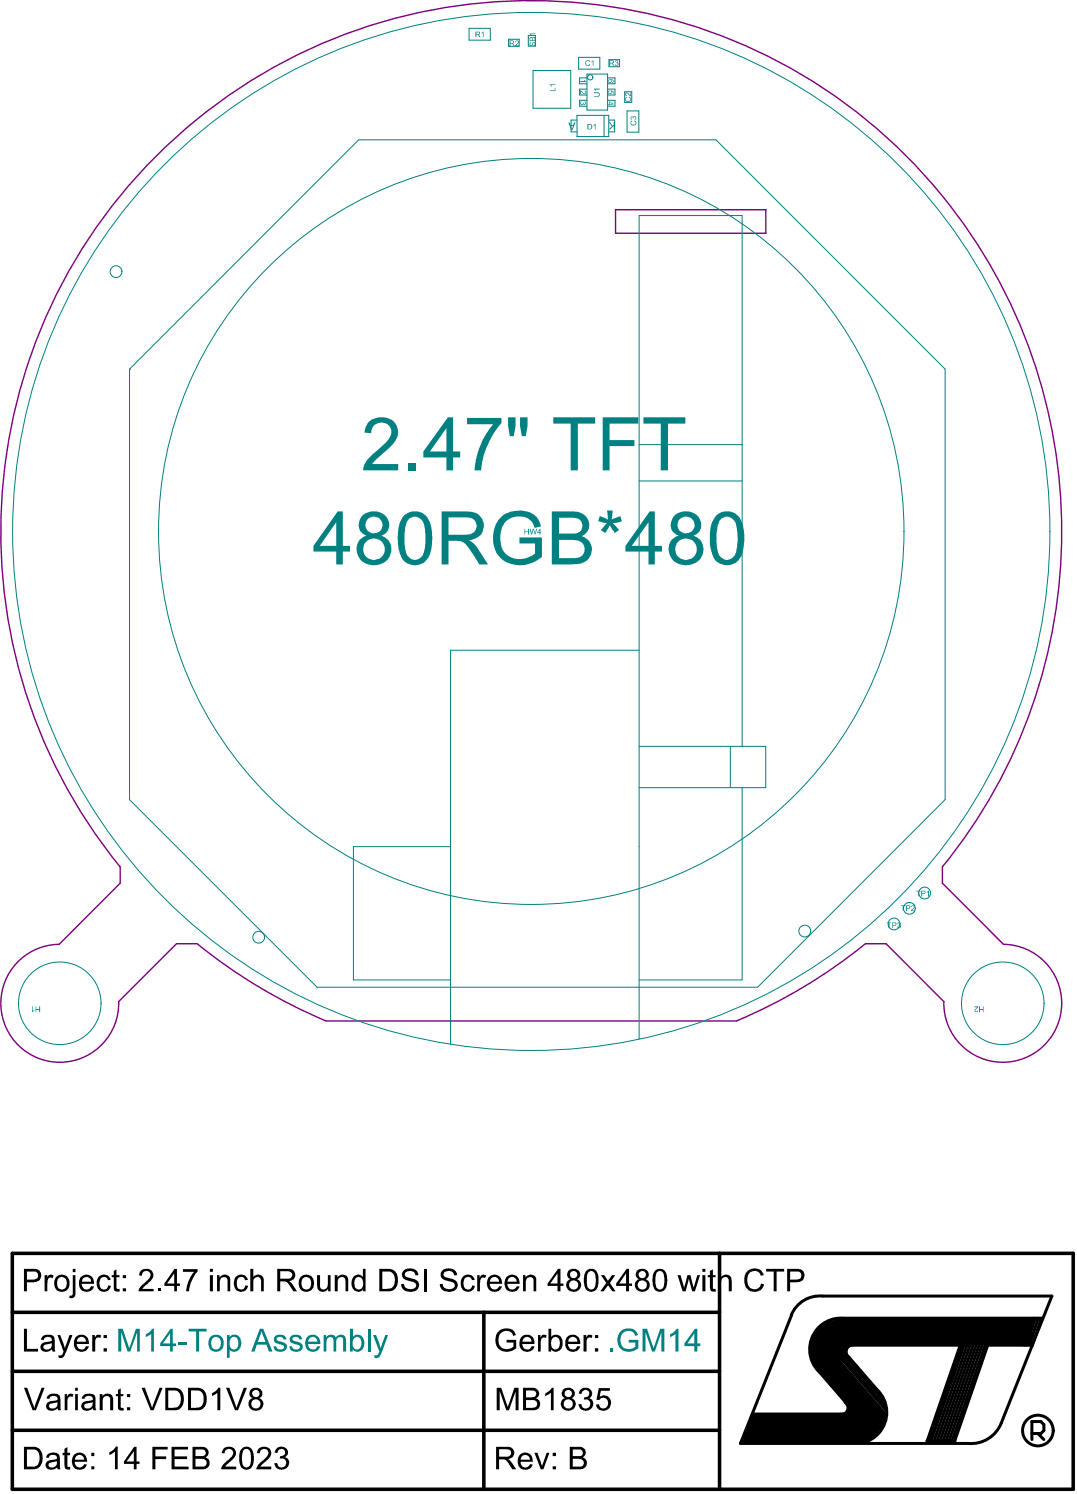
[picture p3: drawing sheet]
<svg xmlns="http://www.w3.org/2000/svg" width="304mm" height="422mm" viewBox="0 0 304 422" stroke-linecap="round" stroke-linejoin="round" font-family="sans-serif">
<g fill="#000">
<path d="M12.6 359.8h.7v.7a1.11 1.11 0 0 1 1.8-.6l-.2 .8a.96 .96 0 0 0-1.2 0 .96 .96 0 0 0-.3 1.1l-.1 2.6h-.7zM28 360.1a2.01 2.01 0 0 1 3.2 1.1h-.8a1.17 1.17 0 0 0-1.4-.8 1.17 1.17 0 0 0-.9 1.4 1.44 1.44 0 0 0 .3 1.6 1.44 1.44 0 0 0 1.6 .3l.3-.3 .2-.7 .7 .2a2.05 2.05 0 0 1-2.5 1.5 2.05 2.05 0 0 1-1.4-2.6l.2-1.1zM32.1 358.6l.7-.4v1.6h.9v.6h-.9v3l.2 .3h.7v.7a1.14 1.14 0 0 1-1.3-.2 1.14 1.14 0 0 1-.3-1.2v-2.6h-.6v-.6h.6zM40 358.3l.3-.1a1.99 1.99 0 0 1 2.7 .7 1.99 1.99 0 0 1-.8 2.8l-2.1 2h3.2v.7h-4.2a4.5 4.5 0 0 1 2.1-2.8 2.24 2.24 0 0 0 1.2-2.2 1.23 1.23 0 0 0-1.5-.8 1.23 1.23 0 0 0-.9 1.4l-.8-.1 .1-.8zM51.6 358.1h4.1v.7l-1.1 1.4-.9 2.1-.4 2.1h-.8l.3-1.9 1-2.4 .9-1.2h-3.1zM61.2 359.8h.7v.6a1.68 1.68 0 0 1 1.7-.7 1.68 1.68 0 0 1 1.3 1.3v3.4h-.7v-2.8a1.12 1.12 0 0 0-1.2-1.2 1.12 1.12 0 0 0-1 1.4v2.6h-.8zM66.5 360.3a2 2 0 0 1 3.4 .9h-.7a1.23 1.23 0 0 0-1.6-.8 1.23 1.23 0 0 0-.8 1.5 1.38 1.38 0 0 0 1.6 1.9l.4-.2 .4-.9 .8 .2a2.09 2.09 0 0 1-2.5 1.5 2.09 2.09 0 0 1-1.6-2.6zM94.4 359.8h.8v.6a1.66 1.66 0 0 1 2-.7 1.66 1.66 0 0 1 1 1.9v2.8h-.8v-2.8a1.12 1.12 0 0 0-1.2-1.2 1.12 1.12 0 0 0-1 1.4v2.6h-.8zM114.1 358.3a2.71 2.71 0 0 1 3.9 1.1v.4l-.8 .1a1.59 1.59 0 0 0-1.4-1.3 1.59 1.59 0 0 0-1.6 1 1.83 1.83 0 0 0 1.7 1.1 1.94 1.94 0 0 1 1.9 .9 1.94 1.94 0 0 1 .1 2 2.89 2.89 0 0 1-4.5-.2l-.3-1.1h.8a1.87 1.87 0 0 0 1.5 1.5 1.87 1.87 0 0 0 2-.9 1.34 1.34 0 0 0-1.6-1.3l-.5-.2a1.75 1.75 0 0 1-1.7-1 1.75 1.75 0 0 1 .3-1.9zM125 358.3a2.71 2.71 0 0 1 3.9 1.1v.4l-.8 .1a1.57 1.57 0 0 0-1.5-1.3 1.57 1.57 0 0 0-1.5 1.1v.1a1.61 1.61 0 0 0 1.6 .9h.1a1.94 1.94 0 0 1 1.9 .9 1.94 1.94 0 0 1 .1 2 2.83 2.83 0 0 1-4.5-.3l-.3-1h.8a1.95 1.95 0 0 0 1.4 1.4 1.95 1.95 0 0 0 2-.6 1.21 1.21 0 0 0-1.4-1.5l-.6-.2a1.88 1.88 0 0 1-1.9-2zM130.7 360.1a1.93 1.93 0 0 1 3.1 1.1h-.7a1.16 1.16 0 0 0-1.4-.9 1.16 1.16 0 0 0-.9 1.4l-.1 .1a1.59 1.59 0 0 0 1.4 2.1l.8-.5 .3-.7 .7 .2a2.05 2.05 0 0 1-2.5 1.5 2.05 2.05 0 0 1-1.4-2.6l.2-1.1zM134.6 359.8h.7v.7a1.17 1.17 0 0 1 1.8-.6l-.3 .8a.88 .88 0 0 0-1.1 0 .88 .88 0 0 0-.3 1v2.7h-.8z"/>
<path d="M147.5 359.8h.7v.6a1.68 1.68 0 0 1 1.7-.7 1.68 1.68 0 0 1 1.3 1.3v3.4h-.7v-2.8a1.12 1.12 0 0 0-1.2-1.2 1.12 1.12 0 0 0-1 1.4v2.6h-.8zM200.2 358.6l.8-.4v1.6h.8v.6h-.8v3.2l.8 .1 .1 .7-.6 .1a.98 .98 0 0 1-1.1-1.3v-2.8h-.6v-.6h.6zM210.8 358.6a2.77 2.77 0 0 1 4.6 1.2l-.8 .2a1.96 1.96 0 0 0-2.4-1.3 1.96 1.96 0 0 0-1.4 2.2v.3a2.11 2.11 0 0 0 .7 2.1 2.11 2.11 0 0 0 2.3 .2l.5-.4 .3-.9 .9 .2-.2 .5a2.85 2.85 0 0 1-3.3 1.6 2.85 2.85 0 0 1-2.1-3 4 4 0 0 1 .9-2.9zM216.1 358h5v.8h-2.1v5.6h-.8v-5.6h-2.1zM26 376.7h.8v.7a1.02 1.02 0 0 1 .7-.8 1.02 1.02 0 0 1 1 .3l-.2 .7a.92 .92 0 0 0-1.1-.1 .92 .92 0 0 0-.3 1.1v2.8h-.9zM44.6 363.5h.8v.9h-.8zM70.6 358h.8v2.3a1.65 1.65 0 0 1 2-.5 1.65 1.65 0 0 1 1 1.7v2.9h-.8v-2.9a1.12 1.12 0 0 0-1.3-1.1 1.12 1.12 0 0 0-.9 1.4v2.6h-.8zM89.4 359.8h.9v2.5a1.14 1.14 0 0 0 1 1.6 1.14 1.14 0 0 0 1.2-1.4v-2.7h.7v4.6h-.7v-.7a1.68 1.68 0 0 1-1.6 .8 1.68 1.68 0 0 1-1.4-1.2zM119.5 358h.8v6.4h-.8zM140.9 375.4l.5-.2a2.74 2.74 0 0 1 4.1 1.5l-.8 .3a2.08 2.08 0 0 0-2.2-1.5 2.08 2.08 0 0 0-1.8 1.9 2.47 2.47 0 0 0 .9 2.9 2.47 2.47 0 0 0 3-.2l.2-.1v-1.2h-1.9v-.7h2.7v2.4l-.3 .1a3.3 3.3 0 0 1-4 .5 3.3 3.3 0 0 1-1.5-3.8l.4-1.1zM151.7 376.7h.7v.7a1.05 1.05 0 0 1 1.8-.5l-.3 .7a.99 .99 0 0 0-1.1 .1 .99 .99 0 0 0-.3 1v2.7h-.8zM164.6 376.7h.7v.7a1.02 1.02 0 0 1 .8-.8 1.02 1.02 0 0 1 1 .3l-.2 .7a.92 .92 0 0 0-1.1-.1 .92 .92 0 0 0-.4 1.1v2.8h-.8z"/>
<path d="M169.5 359.8h.9l1 1.6 1.2-1.6h.9l-1.5 2.2 1.6 2.4h-.9l-1.2-1.7-1.3 1.7h-.9l1.7-2.4zM191.1 359.8h.8l1 3.6 1-3.6h.8l.9 3.6 1.1-3.6h.7l-1.4 4.6h-.8l-.9-3.6-.9 3.6h-.9zM202.6 358h.7l.1 2.3a1.65 1.65 0 0 1 1.9-.5 1.65 1.65 0 0 1 1.1 1.7v2.9h-.9v-2.9a1.07 1.07 0 0 0-1.1-1.1 1.07 1.07 0 0 0-1 1.3l-.1 2.7h-.7zM232.3 373.2l4.8-1.2h54v7.6h-51.6l-2.3 5.9-4 4.1-4.7-6.2v-5.5zM6.8 374.9h.8v5.7h3.1v.8h-3.9zM6.8 391.6h.9l1.9 5.7 2.1-5.7h.9l-2.5 6.3h-.9zM16.2 376.7h.8l1.3 3.7 1.3-3.7h.8l-1.8 5a1.74 1.74 0 0 1-1.7 1.5l-.3-.1-.1-.7a1.01 1.01 0 0 0 1.4-1zM18.2 393.4h.7v.7a1.15 1.15 0 0 1 1.8-.6l-.3 .7a.99 .99 0 0 0-1.1 .1 .99 .99 0 0 0-.3 1.1v2.5h-.8zM28.1 393.4h.8v.6a1.67 1.67 0 0 1 2-.7 1.67 1.67 0 0 1 1 1.8v2.8h-.8v-2.8a1.09 1.09 0 0 0-1.2-1.2 1.09 1.09 0 0 0-.9 1.4v2.6h-.9zM33.3 392.2l.7-.4v1.6h.8v.6h-.8v3.1l.8 .2 .1 .6a1.19 1.19 0 0 1-1.5-.3l-.1-3.6h-.6v-.6h.6zM39.9 391.6h1l2 5.7 2.1-5.7h.9l-2.6 6.3h-.8zM59.8 393.1l.9-.5 .9-1h.5v6.3h-.8v-4.9l-1.5 1z"/>
<path d="M63.8 391.6h.9l2 5.7 2-5.7h1l-2.6 6.3h-.8zM140.1 391.6h1.3l1.8 5.5 1.9-5.5h1.1v6.3h-.8v-5.3l-1.9 5.3h-.7l-1.9-5.4v5.4h-.8zM153.8 393.1l1-.5 .8-1h.5v6.3h-.7v-4.9l-1.6 1zM163.9 391.9a1.8 1.8 0 0 1 2.3-.1 1.8 1.8 0 0 1 .5 2.3l-.6 .5a1.73 1.73 0 0 1 1.2 1.5 1.73 1.73 0 0 1-1 1.7 2.08 2.08 0 0 1-3.2-1.6h.8a1.3 1.3 0 0 0 1.5 1.3 1.3 1.3 0 0 0 1.1-1.7 1.3 1.3 0 0 0-1.8-.8v-.7a1.09 1.09 0 0 0 1.5-.9 1.09 1.09 0 0 0-1.2-1.2l-.7 .3-.3 .9-.8-.2zM168.9 391.7h3.1v.7h-2.5l-.4 1.7a2.15 2.15 0 0 1 3.3 1.8 2.15 2.15 0 0 1-3.2 2 1.56 1.56 0 0 1-1.1-1.6l.9-.1a1.3 1.3 0 0 0 1.5 1.2 1.3 1.3 0 0 0 1-1.7 1.36 1.36 0 0 0-1-1.3 1.36 1.36 0 0 0-1.5 .7l-.8-.1zM18.2 408.8l.8-.5v1.6h.8v.7h-.8v2.9a.51 .51 0 0 0 .8 .4v.7a1.18 1.18 0 0 1-1.2-.1 1.18 1.18 0 0 1-.4-1.3v-2.6h-.6v-.7h.6zM30.8 409.8h.1a3.1 3.1 0 0 0 1.8-1.6h.5v6.4h-.8v-5l-1.4 .9h-.2zM43 408.3h4.3v.7h-3.5v2h3.1v.7h-3.1v2.9h-.8zM48.4 408.3h4.6v.7h-3.8v2h3.6v.7h-3.6v2.1h4v.8h-4.8zM63.3 408.5l.2-.1a2.04 2.04 0 0 1 2.1 .1 2.04 2.04 0 0 1 .9 2l-.6 1.1-2.4 2.2h3.1v.8h-4.2a3.4 3.4 0 0 1 1.8-2.5 2.87 2.87 0 0 0 1.5-2.5 1.22 1.22 0 0 0-1.4-.7 1.22 1.22 0 0 0-1 1.2l-.8-.1 .3-.9zM73.1 408.6l.4-.2a2.01 2.01 0 0 1 2.8 .7 2.01 2.01 0 0 1-.8 2.8l-2.1 1.9h3.1v.8h-4.2l.6-1.4 1.2-1.1a3.2 3.2 0 0 0 1.6-2.3 1.2 1.2 0 0 0-1.4-.9 1.2 1.2 0 0 0-1 1.2l-.9-.1 .3-.9zM78.2 408.5a1.83 1.83 0 0 1 2.2 0 1.83 1.83 0 0 1 .7 2l-.7 .6a1.93 1.93 0 0 1 .9 2.6 1.93 1.93 0 0 1-2.6 .9 1.85 1.85 0 0 1-1.4-1.7l.9-.1a1.29 1.29 0 0 0 1.5 1.2 1.29 1.29 0 0 0 1-1.7 1.29 1.29 0 0 0-1.8-.7l.1-.7a1.06 1.06 0 0 0 1.4-.8 1.06 1.06 0 0 0-.9-1.3 1.06 1.06 0 0 0-1.2 1l-.1 .2-.8-.1z"/>
<path d="M150.7 409.9h.9l1.2 3.8 1.4-3.8h.7l-1.6 4.7h-.8zM212.1 399h26.1l1.5-2.5 7.4 8.5-2.5 2.3h-35.8z"/>
<path d="M7.6 358.8v2.3h1.7a1.16 1.16 0 0 0 1.4-1.1 1.16 1.16 0 0 0-1.2-1.2zM6.8 358h2.6a1.93 1.93 0 0 1 2.3 1.9 1.93 1.93 0 0 1-2.2 1.9h-1.9v2.6h-.8z"/>
<path d="M20.5 358h.8v1h-.8zM20.5 359.8h.8v4.8a1.31 1.31 0 0 1-.4 1.4 1.31 1.31 0 0 1-1.4 .2l.2-.6a.66 .66 0 0 0 .7-.2 .66 .66 0 0 0 .1-.8z"/>
<path d="M49.1 359.3l-2 2.9h2zM49.2 358h.7v4.2h.8v.7h-.8v1.5h-.8v-1.5h-2.7v-.7z"/>
<path d="M59.2 358h.8v.9h-.8zM59.2 359.8h.8v4.6h-.8z"/>
<path d="M79 358.7v2.1h2a1.09 1.09 0 0 0 1.4-1 1.09 1.09 0 0 0-1.3-1.1zM78.2 358h2.9a1.75 1.75 0 0 1 2.2 1.6 1.75 1.75 0 0 1-1.8 1.9l.7 .4 1.6 2.5h-1l-1.1-1.5a2.11 2.11 0 0 0-1.6-1.3h-1.1v2.8h-.8z"/>
<path d="M107.8 358.8v4.9h1.5a2.04 2.04 0 0 0 2.1-2.3 2.45 2.45 0 0 0-1.5-2.6zM107 358h2.4a2.94 2.94 0 0 1 2.8 3.8 2.61 2.61 0 0 1-2.9 2.6h-2.3z"/>
<path d="M157.2 359.3l-2 2.9h2zM157.4 358h.7v4.2h.8v.7h-.8v1.5h-.9v-1.5h-2.8v-.7z"/>
<path d="M160.7 359.7a1.05 1.05 0 0 0 2.1 0 1.05 1.05 0 0 0-2.1 0zM160.4 362.6a1.35 1.35 0 0 0 2.7 0 1.35 1.35 0 0 0-2.7 0zM160.6 358.3a1.9 1.9 0 0 1 2.1-.1 1.9 1.9 0 0 1 .9 1.9l-.9 .9a1.89 1.89 0 0 1 .9 2.5 1.89 1.89 0 0 1-2.6 .9 1.74 1.74 0 0 1-1.3-1.7 1.74 1.74 0 0 1 1.2-1.7 1.51 1.51 0 0 1-1-1.3 1.51 1.51 0 0 1 .7-1.4z"/>
<path d="M166.1 358.9a5.2 5.2 0 0 0-.4 4.2 1.19 1.19 0 0 0 1.4 .7 1.19 1.19 0 0 0 .8-1.4v-.4a4.9 4.9 0 0 0-.3-3h-.1a.95 .95 0 0 0-1.4-.1zM165.7 358.3a2.19 2.19 0 0 1 2.3 .2 2.19 2.19 0 0 1 .8 2.2v.9a2.55 2.55 0 0 1-1.6 2.9 1.93 1.93 0 0 1-2.5-2.1v-1.3a3.7 3.7 0 0 1 1-2.8z"/>
<path d="M176.6 359.3l-2 2.9h2zM176.7 358h.7v4.2h.9v.7h-.9v1.5h-.8v-1.5h-2.8v-.7z"/>
<path d="M180.1 359.7a1.05 1.05 0 0 0 2.1 0 1.05 1.05 0 0 0-2.1 0zM179.9 362.6a1.31 1.31 0 0 0 2.6 0 1.31 1.31 0 0 0-2.6 0zM179.9 358.4a2.54 2.54 0 0 1 2.5 0 1.53 1.53 0 0 1-.3 2.6 1.85 1.85 0 0 1 1 2.2 1.85 1.85 0 0 1-2 1.3 1.91 1.91 0 0 1-1.9-1.3 1.91 1.91 0 0 1 .8-2.2h.3a1.49 1.49 0 0 1-.4-2.6z"/>
<path d="M185.4 358.9a5.1 5.1 0 0 0-.1 4.6 1.21 1.21 0 0 0 1.5 .1 1.21 1.21 0 0 0 .5-1.3l.1-1.2a2.3 2.3 0 0 0-.8-2.3l-.6-.2zM185 358.3a2.14 2.14 0 0 1 2.2 .1 2.14 2.14 0 0 1 .9 2.1l.1 1a2.77 2.77 0 0 1-1.7 3 1.99 1.99 0 0 1-2.4-2.1l-.1-1.3a3.4 3.4 0 0 1 1-2.8z"/>
<path d="M198.1 358h.8v.9h-.8zM198.1 359.8h.8v4.6h-.8z"/>
<path d="M222.8 358.8v2.3h1.8a1.16 1.16 0 0 0 1.4-1.1 1.16 1.16 0 0 0-1.3-1.2zM222 358h3.1a1.93 1.93 0 0 1 1.8 2.3 1.93 1.93 0 0 1-2.4 1.5h-1.7v2.6h-.8z"/>
<path d="M12.5 379.5a.85 .85 0 0 0 0 1.1 .85 .85 0 0 0 1.1 .2 1.2 1.2 0 0 0 1-1.5l-.1-.3zM12.2 376.9l.6-.2a1.9 1.9 0 0 1 2.6 .9l.2 3.8h-.7l-.3-.6a1.92 1.92 0 0 1-3.2-.4 1.95 1.95 0 0 1 2.4-1.8 .65 .65 0 0 0 .8-.6 .65 .65 0 0 0-.8-.7h-.9l-.4 .3-.2 .6-.8-.2z"/>
<path d="M16.6 360.7l-.4 .7a1.65 1.65 0 0 0 1.4 2.5 1.95 1.95 0 0 0 .6-3.2l-.6-.4zM16.1 360.1a2.24 2.24 0 0 1 2.6 0 2.24 2.24 0 0 1 .9 2.4 2.2 2.2 0 0 1-2.6 2 2.2 2.2 0 0 1-1.7-2.7l.3-1.2z"/>
<path d="M22.2 377.5l-.4 .5-.1 .6h2.5a1.27 1.27 0 0 0-.6-1.2 1.27 1.27 0 0 0-1.4 .1zM21.7 377l.3-.1a2.17 2.17 0 0 1 2.3 .2 2.17 2.17 0 0 1 .8 2.2h-3.5a1.35 1.35 0 0 0 1.1 1.5 1.35 1.35 0 0 0 1.5-1l.9 .1a2.23 2.23 0 0 1-2.9 1.5 2.23 2.23 0 0 1-1.3-2.9l.3-1z"/>
<path d="M23.5 360.7l-.4 1h2.6a1.32 1.32 0 0 0-.8-1.3 1.32 1.32 0 0 0-1.4 .3zM22.9 360.2h.1a2.15 2.15 0 0 1 2.5-.2 2.15 2.15 0 0 1 1 2.3h-3.4a1.36 1.36 0 0 0 1 1.5 1.36 1.36 0 0 0 1.6-.9l.8 .1a2.24 2.24 0 0 1-2.9 1.4 2.24 2.24 0 0 1-1.3-2.9z"/>
<path d="M29.2 376.7h.9v.9h-.9zM29.2 380.4h.9v1h-.9z"/>
<path d="M34.6 359.8h.9v.9h-.9zM34.6 363.5h.9v.9h-.9z"/>
<path d="M85.5 360.7l-.1 .1a2.21 2.21 0 0 0 .4 2.9 1.5 1.5 0 0 0 1.6-.3 1.5 1.5 0 0 0 .3-1.6 1.39 1.39 0 0 0-.8-1.3 1.39 1.39 0 0 0-1.4 .2zM84.9 360.1a2.21 2.21 0 0 1 2.7-.1 2.21 2.21 0 0 1 .9 2.5 2.17 2.17 0 0 1-2.6 2 2.17 2.17 0 0 1-1.6-2.8l.1-.6z"/>
<path d="M99.9 360.1a1.63 1.63 0 0 1 2.4 .2v-2.3h.8v6.4h-.7v-.5a2 2 0 0 1-2.4 .2 2 2 0 0 1-.9-2.3l.3-1.1zM100.3 360.7l-.2 .3a2.34 2.34 0 0 0 .4 2.6 1.41 1.41 0 0 0 1.6-.2 1.41 1.41 0 0 0 .3-1.6 1.3 1.3 0 0 0-.6-1.3 1.3 1.3 0 0 0-1.5 .2z"/>
<path d="M138.6 360.7l-.5 1h2.7a1.32 1.32 0 0 0-.8-1.3 1.32 1.32 0 0 0-1.4 .3zM138.1 360.1h.1a2.17 2.17 0 0 1 2.5-.1 2.17 2.17 0 0 1 .9 2.3h-3.5a1.36 1.36 0 0 0 1 1.5 1.36 1.36 0 0 0 1.7-.9l.7 .1a2.19 2.19 0 0 1-2.8 1.4 2.19 2.19 0 0 1-1.3-2.8z"/>
<path d="M143.5 360.7l-.4 1h2.6a1.35 1.35 0 0 0-.7-1.2 1.35 1.35 0 0 0-1.5 .2zM143 360.1a2.14 2.14 0 0 1 2.5-.1 2.14 2.14 0 0 1 1 2.3h-3.4a1.36 1.36 0 0 0 1 1.5 1.36 1.36 0 0 0 1.6-.9l.8 .1a2.21 2.21 0 0 1-2.9 1.4 2.21 2.21 0 0 1-1.2-2.9v-.5z"/>
<path d="M147.9 377.5l-.6 1.1h2.7a1.35 1.35 0 0 0-2.1-1.1zM147.3 377.1a2.17 2.17 0 0 1 2.5-.2 2.17 2.17 0 0 1 .9 2.4h-3.4a1.35 1.35 0 0 0 1 1.5 1.35 1.35 0 0 0 1.6-1l.8 .1a2.2 2.2 0 0 1-2.8 1.4 2.2 2.2 0 0 1-1.3-2.9l.2-.9z"/>
<path d="M156 377.4l-.5 1a2.14 2.14 0 0 0 .8 2.4 1.65 1.65 0 0 0 1.5-2.3 1.22 1.22 0 0 0-1.8-1.1zM154.7 374.9h.8v2.3a1.93 1.93 0 0 1 2.3-.3 1.93 1.93 0 0 1 .9 2.3v.4a2 2 0 0 1-2.1 1.9l-1.1-.7v.6h-.8z"/>
<path d="M160.8 377.5l-.4 .5-.1 .6h2.5a1.27 1.27 0 0 0-.7-1.2 1.27 1.27 0 0 0-1.3 .1zM160.3 377l.2-.1a2.17 2.17 0 0 1 2.3 .2 2.17 2.17 0 0 1 .8 2.2h-3.4a1.35 1.35 0 0 0 1 1.5 1.35 1.35 0 0 0 1.6-1l.8 .1a2.23 2.23 0 0 1-2.8 1.5 2.23 2.23 0 0 1-1.4-2.9l.4-1z"/>
<path d="M167.8 376.7h.9v.9h-.9zM167.8 380.4h.9v1h-.9z"/>
<path d="M14.1 396.2a.79 .79 0 0 0-.1 1 .79 .79 0 0 0 1 .2 1.26 1.26 0 0 0 1.1-1.7zM13.5 393.8h.1a2.39 2.39 0 0 1 3.4 .3l.2 3.8h-.8l-.1-.5-.2 .1a1.91 1.91 0 0 1-3.1-.5 1.95 1.95 0 0 1 2.4-1.8l.6-.1a.73 .73 0 0 0 .1-.9 .73 .73 0 0 0-.8-.3l-1 .2-.4 .6-.8-.1z"/>
<path d="M21.2 391.6h.8v.8h-.8zM21.2 393.4h.8v4.5h-.8z"/>
<path d="M23.8 396.3a1 1 0 0 0 .5 1.1 1 1 0 0 0 1.2-.1l.6-.7 .1-.9-2.1 .4zM23.6 393.6a2.41 2.41 0 0 1 3.3 .5v3.2l.3 .6h-.9l-.1-.5a2.01 2.01 0 0 1-3.2-.2 1.61 1.61 0 0 1 2-1.9l.8-.2a.54 .54 0 0 0 .4-.4 .54 .54 0 0 0-.3-.6 1.39 1.39 0 0 0-2.1 .6l-.7-.1z"/>
<path d="M35.8 393.4h.9v.8h-.9zM35.8 397.1h.9v.8h-.9z"/>
<path d="M47.5 392.4v4.9h1.4a2.28 2.28 0 0 0 2-3.2 1.76 1.76 0 0 0-2-1.7zM46.6 391.6h2.5a2.91 2.91 0 0 1 2.7 4 2.44 2.44 0 0 1-2.9 2.3h-2.3z"/>
<path d="M53.9 392.4v4.9h1.4a2.18 2.18 0 0 0 2.1-2.9 1.79 1.79 0 0 0-2-2zM53 391.6h2.5a2.76 2.76 0 0 1 2.8 3.5 2.64 2.64 0 0 1-3 2.8h-2.3z"/>
<path d="M71.1 393.2a1.05 1.05 0 0 0 2.1 0 1.05 1.05 0 0 0-2.1 0zM70.8 396.1a1.35 1.35 0 0 0 2.7 0 1.35 1.35 0 0 0-2.7 0zM71 391.9a1.84 1.84 0 0 1 2.2 0 1.84 1.84 0 0 1 .6 2.2l-.8 .5a1.83 1.83 0 0 1 1.1 2.3 1.83 1.83 0 0 1-2.2 1.1 1.83 1.83 0 0 1-1.8-1.5 1.83 1.83 0 0 1 1.2-2 1.46 1.46 0 0 1-1-1.3 1.46 1.46 0 0 1 .7-1.3z"/>
<path d="M148.4 392.4v1.9h1.6a1.02 1.02 0 0 0 1.2-1 1.02 1.02 0 0 0-1.3-.9zM148.4 395.1v2.2h1.8a1.13 1.13 0 0 0 1.3-1.2 1.13 1.13 0 0 0-1.5-1zM147.5 391.6h2.5a1.59 1.59 0 0 1 1.9 1 1.59 1.59 0 0 1-.8 2 1.76 1.76 0 0 1 1.2 2.1 1.76 1.76 0 0 1-2.1 1.2h-2.7z"/>
<path d="M159.2 393.2a1.05 1.05 0 0 0 2.1 0 1.05 1.05 0 0 0-2.1 0zM158.9 396.1a1.35 1.35 0 0 0 2.7 0 1.35 1.35 0 0 0-2.7 0zM159.1 391.9a1.9 1.9 0 0 1 2.1-.1 1.9 1.9 0 0 1 .8 1.9l-.8 .9a1.89 1.89 0 0 1 .9 2.5 1.89 1.89 0 0 1-2.6 .8 1.82 1.82 0 0 1-1.4-1.6 1.82 1.82 0 0 1 1.2-1.8 1.48 1.48 0 0 1-.2-2.6z"/>
<path d="M7.6 409v4.8h1.4a1.93 1.93 0 0 0 2.1-2.2 2.02 2.02 0 0 0-2.1-2.6zM6.8 408.3h2.4a2.5 2.5 0 0 1 2.8 2.7v.8a2.64 2.64 0 0 1-3 2.8h-2.2z"/>
<path d="M14 412.7a.85 .85 0 0 0-.1 1.2 .85 .85 0 0 0 1.1 .2 1.29 1.29 0 0 0 1-1.8zM13.3 410.5h.1a2.22 2.22 0 0 1 3.4 .3l.3 3.8h-.8l-.2-.6-.1 .2a1.84 1.84 0 0 1-3.2-.7v-.2a1.83 1.83 0 0 1 2.1-1.4h.3a.7 .7 0 0 0 .8-.7 .7 .7 0 0 0-.9-.7l-1 .2-.3 .7-.8-.1z"/>
<path d="M21.5 410.9l-.4 1h2.6a1.34 1.34 0 0 0-.7-1.2 1.34 1.34 0 0 0-1.5 .2zM21.1 410.3a2.21 2.21 0 0 1 2.5-.1 2.21 2.21 0 0 1 1 2.3h-3.5a1.35 1.35 0 0 0 1 1.6 1.35 1.35 0 0 0 1.6-.9h.8a2.19 2.19 0 0 1-2.8 1.4 2.19 2.19 0 0 1-1.4-2.8l.1-.6z"/>
<path d="M25.8 409.9h.8v1h-.8zM25.8 413.7h.8v.9h-.8z"/>
<path d="M37.7 409.5l-2 2.9h2zM37.8 408.3h.7v4.1h.8v.7h-.8v1.5h-.8v-1.5h-2.7v-.7z"/>
<path d="M55.1 409v1.9h1.6a.99 .99 0 0 0 1.3-1 .99 .99 0 0 0-1.3-.9zM55.1 411.6v2.2h1.9a1.13 1.13 0 0 0 1.3-1.2 1.13 1.13 0 0 0-1.5-1zM54.3 408.3h2.5a1.59 1.59 0 0 1 1.9 .9 1.59 1.59 0 0 1-.8 2 1.76 1.76 0 0 1 1.1 2.1 1.76 1.76 0 0 1-2 1.3h-2.7z"/>
<path d="M68.9 409a4.9 4.9 0 0 0-.1 4.8 1.31 1.31 0 0 0 1.4 0 1.31 1.31 0 0 0 .6-1.3v-.8a3.7 3.7 0 0 0-.6-2.6l-.5-.3zM68.6 408.4a2.11 2.11 0 0 1 2.9 2.3l.1 .9a2.79 2.79 0 0 1-1.6 3.1 2.18 2.18 0 0 1-2.5-2.3v-1a3.1 3.1 0 0 1 1.1-3z"/>
<path d="M140.8 408.9v2.1h2a1.09 1.09 0 0 0 1.3-1 1.09 1.09 0 0 0-1.3-1.1zM139.9 408.3h3a1.76 1.76 0 0 1 2.2 1.5 1.76 1.76 0 0 1-1.9 1.9l.7 .4 1.7 2.5h-1.1l-1-1.6a1.78 1.78 0 0 0-1.6-1.2h-1.1v2.8h-.9z"/>
<path d="M147.3 410.8l-.5 1.1h2.7a1.35 1.35 0 0 0-2.2-1.1zM146.8 410.3h.1a2.11 2.11 0 0 1 2.4-.1 2.11 2.11 0 0 1 .9 2.3h-3.4a1.35 1.35 0 0 0 1 1.6 1.35 1.35 0 0 0 1.7-.9h.7a2.19 2.19 0 0 1-2.8 1.4 2.19 2.19 0 0 1-1.3-2.8l.1-.6z"/>
<path d="M155.9 409.9h.9v1h-.9zM155.9 413.7h.9v.9h-.9z"/>
<path d="M161.5 409v1.9h1.6a.99 .99 0 0 0 1.3-1 .99 .99 0 0 0-1.3-.9zM161.5 411.6v2.2h1.9a1.07 1.07 0 0 0 1.3-1 1.07 1.07 0 0 0-1.3-1.1zM160.7 408.3h2.5a1.59 1.59 0 0 1 1.9 1 1.59 1.59 0 0 1-.8 1.9 1.76 1.76 0 0 1 1.2 2.1 1.76 1.76 0 0 1-2.1 1.3h-2.7z"/>
<circle cx="234.6" cy="402.4" r=".85"/>
</g>
<g fill="none" stroke="#000" stroke-width=".85">
<path d="M223.3 371l-14.5 36.3h64.3a9.1 9.1 0 0 0 9.3-5.7l14.3-35.9h-64.7a8.7 8.7 0 0 0-8.9 5.4M230.2 379.6h43.2M231.8 375.1l17.6 20.4M232 379.5l17.6 20.4M232 376.5l17.6 20.4M232.4 379.1l17.7 20.3M232.4 377.8l17.7 20.4M240.6 379.5a1.89 1.89 0 0 0-1.9 1.3 1.89 1.89 0 0 0 .7 2.2l7.9 9a8.8 8.8 0 0 1-3.6 15M271.1 378.7l-9.6 27.9M271.8 378.8l-9.6 27.7M272.2 378.8l-9.6 27.7M273 378.8l-9.5 27.7"/>
<path d="M273.9 378.8l-9.6 27.7M274.7 378.8l-9.5 27.7M275.6 378.8l-9.6 27.7M276.4 378.8l-9.5 27.7M277.3 378.8l-9.6 27.7M278.1 378.8l-9.5 27.7M278.9 379.6h12.3l2.5-7.6h-55.7a8.8 8.8 0 0 0-8.9 5.2 8.8 8.8 0 0 0 2.1 10l10.2 11.8h-29.3M278.9 378.7l-9.6 27.9M291.4 372l-2.5 7.6M292 372l-2.5 7.6M292.8 372l-2.5 7.6M229.1 384.1l18 20.9"/>
<path d="M229.9 384.1l17.6 20.4M229.9 383.3l17.6 20.4M230.3 382.9l17.7 20.3M230.7 382.4l17.7 20.4M231.2 382l17.6 20.4M231.6 381.6l17.6 20.4M232 381.2l17.5 20.1M232 380.3l17.6 20.4M238.3 395.7a1.82 1.82 0 0 1 .7 2.3 1.82 1.82 0 0 1-2 1.1M291 404.5h2.6l.8-.8v-1.7l-.8-.9h-2.6v5.1M292.7 404.5l1.7 1.7"/>
<circle cx="292.7" cy="403.7" r="4.3"/>
</g>
<path d="M3.5 353.7h299.2v66.5h-299.2zM202.9 353.7v66.5M3.5 370.3h199.4M136.4 370.3v49.9M3.5 387h199.4M3.5 403.6h199.4M261.5 406.6h7.8" fill="none" stroke="#000" stroke-width="1"/>
<path d="M173.6 59.2h42.4v6.6h-42.4zM207.7 288.1a151 151 0 0 0 36.4-21.8h5.8l16.3 16.3a16.6 16.6 0 0 0 16.2 17.1 16.6 16.6 0 0 0 17.1-16.3 16.6 16.6 0 0 0-16.5-16.9l-17.2-17.3v-4.6a149.7 149.7 0 0 0-45.6-226.8 149.7 149.7 0 0 0-213.6 88.8 149.8 149.8 0 0 0 27.3 138v4.6l-17.2 17.3a16.6 16.6 0 0 0-16.5 16.9 16.6 16.6 0 0 0 17 16.3 16.6 16.6 0 0 0 16.3-17.1l16.3-16.3h5.8a151 151 0 0 0 36.4 21.8h115.7" fill="none" stroke="#800080" stroke-width=".4"/>
<g fill="none" stroke="#008080" stroke-width=".28">
<path d="M132.3 8h6v3.3h-6zM143.4 11.1h3v2h-3zM149 10h2v3h-2zM150.3 19.9h10.7v10.7h-10.7zM163.2 16.2h6v3.3h-6zM171.7 16.8h3v2h-3zM101.2 39.5h100.7l64.7 64.7v121.4l-52.9 53h-124.3l-52.9-52.9v-121.5zM162.7 33.9h-1.6v3.3h1.6M162.7 32.5h9v6h-8.9zM165.5 28.3h-2v1.7h2M165.5 22h-2v1.6h2M165.5 25.1h-2v1.7h2"/>
<path d="M165.5 20.9h5.9v10.2h-5.9zM170.4 32.5v6M171.4 28.3h2v1.7h-2M171.4 25.1h2v1.7h-2M171.4 22h2v1.6h-2M171.7 33.9h1.7v3.3h-1.7M176.2 25.9h2v3h-2zM176.8 31.3h3.4v6h-3.4zM36.5 104.2h.1M180.3 135.7h29M180.3 125.5h29M180.3 183.5h-53.2v111.1"/>
<path d="M180.3 210.6h35.7v11.7h-35.7M206 210.6v11.7M209.3 210.6v-149.8h-29v232.4M127.1 238.9h-27.4v37.6h27.4M209.3 222.3v54.2h-29M127.1 294.6h.1"/>
</g>
<g fill="#008080">
<path d="M163.6 25.5l.6 .4a.52 .52 0 0 0 .9 .3l-.3-.7a.52 .52 0 0 1 .5 .6 .52 .52 0 0 1-.5 .5 .52 .52 0 0 1-.6-.5l-.3-.3v.7h-.3z"/>
<path d="M163.7 28.7l.4-.1v.2a.31 .31 0 0 0-.3 .4 .31 .31 0 0 0 .4 .2 .31 .31 0 0 0 .2-.4h.2a.26 .26 0 0 0 .2 .3 .26 .26 0 0 0 .3-.2 .26 .26 0 0 0-.3-.3v-.2a.42 .42 0 0 1 .4 .7 .42 .42 0 0 1-.7 0 .5 .5 0 0 1-.8 .2 .5 .5 0 0 1 0-.8z"/>
<path d="M163.6 22.9h1.3l-.2-.3h.2l.3 .6h-1.6z"/>
<path d="M171.7 34.4h.3l.8 1.1 .3-.3v-.8h.3v2.1h-.3v-1l-1 1h-.4l.9-.8z"/>
<path d="M171.6 25.6l.3-.1v.2a.35 .35 0 0 0-.3 .5 .35 .35 0 0 0 .5 .1 .35 .35 0 0 0 .1-.5l.1-.3 .7 .2v.8h-.2v-.6l-.4-.1a.53 .53 0 0 1-.2 .7 .53 .53 0 0 1-.7-.2 .53 .53 0 0 1 .1-.7z"/>
<path d="M176.5 27.5l.2-.1 .1 .2a.57 .57 0 0 0-.1 .8 .57 .57 0 0 0 .9 0l.1-.1v-.6l-.3-.1 .1-.3a.77 .77 0 0 1 .3 1.1 .77 .77 0 0 1-1.1 .2 .77 .77 0 0 1-.2-1z"/>
<path d="M176.5 26.2a1.11 1.11 0 0 1 1.2 .7v-.8h.2v1.1l-.5-.4a.5 .5 0 0 0-.4-.4 .5 .5 0 0 0-.5 .2l.3 .5a.52 .52 0 0 1-.5-.3 .52 .52 0 0 1 .2-.6z"/>
<path d="M149.5 12l.3-.1v.3a.33 .33 0 0 0-.4 .4 .33 .33 0 0 0 .6 .2 .65 .65 0 0 1 .8-.8v.1a.66 .66 0 0 1-.3 1.1v-.3a.38 .38 0 0 0 .3-.4 .38 .38 0 0 0-.4-.3h-.1a.56 .56 0 0 1-.2 .7 .56 .56 0 0 1-.7-.1z"/>
<path d="M149.4 9.5h1.6v.1h-1.3l.3 .4h-.2z"/>
<path d="M178.1 34.1l.2-.1v.2a.55 .55 0 0 0-.2 .8 .55 .55 0 0 0 .8 .2 .48 .48 0 0 0 .4-.5 .48 .48 0 0 0-.5-.5l.1-.2a.79 .79 0 0 1 .4 1 .79 .79 0 0 1-1 .4 .79 .79 0 0 1-.5-1z"/>
<path d="M178 32.9l.5 .1a.5 .5 0 0 1 .8 0 .5 .5 0 0 1-.3 .8v-.2a.31 .31 0 0 0 .3-.3 .31 .31 0 0 0-.4-.3 .31 .31 0 0 0-.2 .4h-.2a.25 .25 0 0 0-.2-.3 .25 .25 0 0 0-.3 .2 .25 .25 0 0 0 .3 .3v.2a.52 .52 0 0 1-.5-.4 .52 .52 0 0 1 .2-.5z"/>
<path d="M135.8 9.3l.6-.4v1.6h-.2v-1.2l-.3 .2z"/>
<path d="M167.4 35.3l.5-.4v1.6h-.1v-1.2l-.3 .2z"/>
<path d="M276.1 284h.3v.7h.8v-.7h.2v1.6h-.2v-.6h-.8v.6h-.3z"/>
<path d="M274.8 284h1.1l-.4 .6a.52 .52 0 0 0-.3 .8l.7-.2a.55 .55 0 0 1-.6 .5 .55 .55 0 0 1-.5-.6 .55 .55 0 0 1 .5-.5l.3-.4h-.8z"/>
<path d="M167.5 26h1a.64 .64 0 0 1 .6 .7 .64 .64 0 0 1-.6 .6h-1v-.2h1a.43 .43 0 0 0 .5-.4 .43 .43 0 0 0-.5-.4h-1z"/>
<path d="M167.5 25h1.6v.3h-1.2l.2 .3h-.2z"/>
<path d="M155 25.5h1.5v-.7h.1v.9h-1.6z"/>
<path d="M155 23.8h1.6v.2h-1.1l.1 .3-.1 .1z"/>
<path d="M165.5 17l.8 .1 .1 .2-.1 .2a.59 .59 0 0 0-1 0 .59 .59 0 0 0 .4 .9l.7-.3a.75 .75 0 0 1-1.1 .3 .75 .75 0 0 1-.1-1.2z"/>
<path d="M166.8 17.4l.6-.4v1.6h-.2v-1.3l-.3 .3z"/>
<path d="M250.1 260.3h1.3v.2h-.5v1.4h-.3v-1.4h-.5z"/>
<path d="M253.3 260.3a.44 .44 0 0 1 .6 .2 .44 .44 0 0 1-.2 .6 .46 .46 0 0 1 .1 .8 .46 .46 0 0 1-.7-.4l.1-.1a.34 .34 0 0 0 .4 .4 .34 .34 0 0 0 .3-.5 .34 .34 0 0 0-.5-.2l.1-.1a.26 .26 0 0 0 .3-.3 .26 .26 0 0 0-.3-.2 .26 .26 0 0 0-.3 .2l-.1-.1z"/>
<path d="M10 284h.2v.7h.9v-.7h.2v1.6h-.2v-.6h-.9v.6h-.2z"/>
<path d="M9 284h.2v1.2l.4-.2v.2l-.4 .4h-.2z"/>
<path d="M147.9 149.2h.2v.7h.9v-.7h.2v1.6h-.2v-.7h-.9v.7h-.2z"/>
<path d="M149.4 149.2h.2l.3 1.4 .4-1.4h.3l.3 1.4 .3-1.4h.3l-.5 1.6h-.2l-.4-1.4-.4 1.4h-.2z"/>
<path d="M258.4 251.3h1.3v.2h-.6v1.4h-.2v-1.4h-.5z"/>
<path d="M261.5 251.6l.5-.3v1.6h-.2v-1.2l-.4 .2z"/>
<path d="M145.5 11.5a.52 .52 0 0 1 .7 .2 .52 .52 0 0 1-.3 .7l-.4 .4h.8v.2h-1.1l.3-.4a.65 .65 0 0 0 .4-1l-.6 .3z"/>
<path d="M172 380.4h.8v1h-.8z"/>
<path d="M175.5 375.3l.2-.1a2.94 2.94 0 0 1 4.2 1.5l-.7 .3a2.2 2.2 0 0 0-2.7-1.4 2.2 2.2 0 0 0-1.5 2.6 2.49 2.49 0 0 0 1.4 2.3 2.49 2.49 0 0 0 2.8-.5v-1.2h-1.9v-.7h2.7v2.3l-.3 .3a3.5 3.5 0 0 1-5.3-1.1 3.6 3.6 0 0 1 1.1-4.3z"/>
<path d="M181.2 374.9h1.3l1.8 5.5 1.9-5.5h1.2v6.5h-.9v-5.4l-1.8 5.4h-.8l-1.8-5.5v5.5h-.9z"/>
<path d="M189.1 376.5l1.1-.7 .6-.9h.5v6.5h-.8v-5l-1.5 .9z"/>
<path d="M254.1 255.5h1.2v.2h-.5v1.4h-.2v-1.4h-.5z"/>
<path d="M257.2 255.5a.54 .54 0 0 1 .8 .3 .54 .54 0 0 1-.5 .7l-.3 .4h.8v.2h-1.1l.2-.5a.69 .69 0 0 0 .5-.9h-.3l-.2 .3-.2-.2z"/>
<path d="M173.6 17.1a.42 .42 0 0 1 .6 0 .42 .42 0 0 1-.1 .6 .48 .48 0 0 1 .1 .9 .48 .48 0 0 1-.8-.4h.2a.34 .34 0 0 0 .4 .2 .34 .34 0 0 0 .3-.4 .34 .34 0 0 0-.5-.2v-.1a.26 .26 0 0 0 .3-.2 .26 .26 0 0 0-.2-.3 .26 .26 0 0 0-.3 .2h-.2z"/>
<path d="M33.4 374.9h1.2l1.9 5.5 1.8-5.5h1.1v6.5h-.7v-5.4l-2 5.4h-.7l-1.8-5.5v5.5h-.8z"/>
<path d="M41.1 376.5l.8-.4 1-1.2h.5v6.5h-.8v-5l-1.5 .9z"/>
<path d="M50.3 378.7h2.5v.7h-2.5z"/>
<path d="M53.2 374.9h5.1v.8h-2.1v5.7h-.9v-5.7h-2.1z"/>
<path d="M77.9 376.8l.8-.2a1.65 1.65 0 0 1 2.1 1.3l-.8 .1a1.04 1.04 0 0 0-.9-.8 1.04 1.04 0 0 0-1.1 .6 1.75 1.75 0 0 0 1.5 .9 1.4 1.4 0 0 1 1.4 1.5 1.4 1.4 0 0 1-1.6 1.3 1.77 1.77 0 0 1-2.2-1.6l.8-.1a1.22 1.22 0 0 0 1 1 1.22 1.22 0 0 0 1.2-.7 1.5 1.5 0 0 0-1.5-.8 1.3 1.3 0 0 1-1.3-.9 1.3 1.3 0 0 1 .5-1.5z"/>
<path d="M82.3 376.8l.9-.2a1.53 1.53 0 0 1 2 1.3l-.8 .1a1.08 1.08 0 0 0-.9-.8 1.08 1.08 0 0 0-1.1 .7l.4 .4 .8 .3a1.51 1.51 0 0 1 1.6 2.1 2.14 2.14 0 0 1-3.5-.3l-.1-.5 .7-.1a1.22 1.22 0 0 0 1.1 1 1.22 1.22 0 0 0 1.2-.7 1.5 1.5 0 0 0-1.5-.8 1.35 1.35 0 0 1-1.3-2z"/>
<path d="M91.3 376.7h.7v.7a1.65 1.65 0 0 1 2.7 0v-.1a1.56 1.56 0 0 1 1.6-.7 1.56 1.56 0 0 1 1.2 1.1l.1 3.7h-.8v-3a.94 .94 0 0 0-.6-1.1 .94 .94 0 0 0-1.2 .5l-.2 3.6h-.7v-3.1a1.02 1.02 0 0 0-1.3-1 1.02 1.02 0 0 0-.7 1.4l-.1 2.7h-.7z"/>
<path d="M103.7 374.9h.8v6.5h-.8z"/>
<path d="M105.2 376.7h.9l1.2 3.7 1.4-3.7h.7l-1.8 5a1.43 1.43 0 0 1-1.8 1.4h-.2l-.1-.7a1.06 1.06 0 0 0 1.5-1z"/>
<path d="M141.9 145.3l1-.5a9.6 9.6 0 0 1 6.6-.2 5.4 5.4 0 0 1 3.1 3.9l-1.8 .5a4.7 4.7 0 0 0-7.2-2.6 6.5 6.5 0 0 0-2.3 7 5.3 5.3 0 0 0 7.3 4l2.3-1.2v-2.8h-4.4v-1.7h6.3v5.5a9.6 9.6 0 0 1-10.4 1.3 8.2 8.2 0 0 1-2.7-10.1l.9-1.7z"/>
<path d="M169.1 145.7l2.4 .9-.3-2.5h1.6l-.3 2.5 2.5-.9 .4 1.4-2.6 .5 1.8 1.9-1.2 .9-1.4-2.1-1.3 2.1-1.2-.9 1.7-1.9-2.5-.5z"/>
<path d="M104.4 118.7a5.7 5.7 0 0 1 6.8 .4 4.7 4.7 0 0 1-.8 6.6l-4.1 3.7-1.3 1.5h7.3v1.8h-9.9a5.3 5.3 0 0 1 2.4-4.2l1.5-1.4a10.4 10.4 0 0 0 4.1-4.9 2.84 2.84 0 0 0-2.9-3 2.84 2.84 0 0 0-2.8 3l-1.9-.1v-.4a5.4 5.4 0 0 1 1.6-3z"/>
<path d="M115.3 130.6h2.1v2.1h-2.1z"/>
<path d="M131.7 117.9h9.7v1.5l-2.3 3.2a23.8 23.8 0 0 0-2.7 6l-.7 4.1h-1.9l.4-2.5a19.7 19.7 0 0 1 2.3-6.8l2.6-3.7h-7.4z"/>
<path d="M156 117.8h11.9v1.7h-4.9v13.2h-2.1v-13.2h-4.9z"/>
<path d="M170 117.8h10v1.7h-8.1v4.7h7v1.7h-7v6.8h-1.9z"/>
<path d="M181.5 117.8h11.8v1.7h-4.9v13.2h-2v-13.2h-4.9z"/>
<path d="M172 28.8v.5h.7zM171.8 28.6l1.2 .9h-1v.2l-.2-.2h-.4v-.2h.4z"/>
<path d="M171.7 22.4h.1a.77 .77 0 0 1 .9 0 .77 .77 0 0 1 .3 .8l-.2 .2-.1-.2a.34 .34 0 0 0 .1-.5 .34 .34 0 0 0-.5-.1 .53 .53 0 0 1-.1 .7 .53 .53 0 0 1-.7-.2 .53 .53 0 0 1 .2-.7zM171.7 22.9a.34 .34 0 0 0 .6 0 .34 .34 0 0 0-.6 0z"/>
<path d="M149.6 10.7l-.1 .7h.5v-.6zM150.3 10.6l-.1 .8h.6v-.6zM149.6 10.5l.5 .2a.44 .44 0 0 1 .6-.2 .44 .44 0 0 1 .3 .5v.6h-1.6v-.9z"/>
<path d="M134.3 9.1v.5l.9-.1-.1-.4zM134.1 9h.7a.43 .43 0 0 1 .6 .3 .43 .43 0 0 1-.5 .5l.6 .7h-.2l-.5-.7h-.5v.7h-.2z"/>
<path d="M160.9 35.5l.4 1 .3-1zM160.3 34.6h.3l.3 .6h.8l.3-.6h.3l-.9 2.1h-.3z"/>
<path d="M165.9 35.2v1.1h.4a.6 .6 0 0 0 .5-.5 .6 .6 0 0 0-.5-.6zM165.7 35h.6a.76 .76 0 0 1 .7 .8 .76 .76 0 0 1-.7 .7h-.6z"/>
<path d="M251.8 260.5v.6l.8-.1-.1-.5zM251.6 260.3h.7a.47 .47 0 0 1 .5 .5 .47 .47 0 0 1-.6 .4h-.4v.7h-.2z"/>
<path d="M152.2 149.5l-.5 .7h.5zM152.2 149.2h.2v1h.2l-.2 .6h-.2v-.4h-.7z"/>
<path d="M260.1 251.5v.6l.6-.2a.25 .25 0 0 0 .1-.3 .25 .25 0 0 0-.3-.1zM259.8 251.3h.8a.47 .47 0 0 1 .4 .6 .47 .47 0 0 1-.6 .4h-.3v.6h-.3z"/>
<path d="M144 11.6v.6l.8-.2-.2-.4zM143.7 11.4h.8a.47 .47 0 0 1 .6 .4 .47 .47 0 0 1-.5 .5l.6 .7h-.3l-.5-.7h-.4v.7h-.3z"/>
<path d="M195.8 376.2l-1.9 2.9h1.9zM196 374.9h.7v4.2h.8v.7h-.8v1.6h-.9v-1.6h-2.8v-.7z"/>
<path d="M255.8 255.7v.5l.7-.1-.1-.4zM255.5 255.5h.7a.47 .47 0 0 1 .5 .5 .47 .47 0 0 1-.6 .4h-.3v.7h-.3z"/>
<path d="M172.1 17.2v.5l.7-.1a.25 .25 0 0 0 .1-.3 .25 .25 0 0 0-.3-.1zM171.8 17h.8a.47 .47 0 0 1 .5 .4 .47 .47 0 0 1-.4 .5l.6 .7h-.3l-.4-.7h-.5v.7h-.3z"/>
<path d="M48 376.2l-2.1 2.9h2.1zM48.1 374.9h.6v4.2h1v.7h-1v1.6h-.7v-1.6h-2.8v-.7z"/>
<path d="M60 377.6l-.2 .3a2.74 2.74 0 0 0 .4 2.7 1.58 1.58 0 0 0 1.7-.4 1.58 1.58 0 0 0 .3-1.7 1.33 1.33 0 0 0-.8-1.2 1.33 1.33 0 0 0-1.4 .3zM59.6 377a2.26 2.26 0 0 1 2.7 .1 2.26 2.26 0 0 1 .7 2.6 2.17 2.17 0 0 1-2.6 1.7 2.17 2.17 0 0 1-1.6-2.7l.2-1.1z"/>
<path d="M64 376.7h.8v.5a1.84 1.84 0 0 1 2-.5 1.84 1.84 0 0 1 1.2 1.8 2.15 2.15 0 0 1-.5 2.2 2.15 2.15 0 0 1-2.2 .6l-.5-.4v2.2h-.8zM65.2 377.6l-.4 .6a1.93 1.93 0 0 0 1.1 2.6 1.81 1.81 0 0 0 1.1-2.7 1.08 1.08 0 0 0-.7-.9 1.08 1.08 0 0 0-1.1 .4z"/>
<path d="M73.7 375.6l-1 3.1h2.2zM73.3 374.9h.9l2.6 6.5h-1l-.6-2h-2.8l-.6 2h-1z"/>
<path d="M87.2 377.6l-.3 1h2.6a1.32 1.32 0 0 0-.8-1.3 1.32 1.32 0 0 0-1.5 .3zM86.8 377.1l.4-.2a2.17 2.17 0 0 1 2.3 .2 2.17 2.17 0 0 1 .9 2.2h-3.5a1.35 1.35 0 0 0 1 1.5 1.35 1.35 0 0 0 1.6-1l.9 .1a2.23 2.23 0 0 1-2.9 1.4 2.23 2.23 0 0 1-1.4-2.8z"/>
<path d="M100.1 377.4l-.6 1a2.14 2.14 0 0 0 .8 2.4 1.75 1.75 0 0 0 1.4-2.7l-.4-.6a.91 .91 0 0 0-1.2-.1zM98.7 374.9h.9v2.3a1.88 1.88 0 0 1 2.1-.3 1.88 1.88 0 0 1 1.1 1.8v.5a2.17 2.17 0 0 1-2.1 2.3l-.6-.2-.6-.5v.6h-.8z"/>
<path d="M94.8 147.3l-4.6 6.7h4.6zM95.2 144.3h1.5v9.7h2v1.6h-2v3.7h-1.9v-3.7h-6.4v-1.6z"/>
<path d="M103.1 148.1a2.4 2.4 0 0 0 4.8 0 2.4 2.4 0 0 0-4.8 0zM102.4 155a3 3 0 0 0 6.1 0 3 3 0 0 0-6.1 0zM102.4 145.2a4.6 4.6 0 0 1 7.4 2.4 3 3 0 0 1-2.2 3.6 4.3 4.3 0 0 1 2.7 4.7 4.3 4.3 0 0 1-4.1 3.5 4.7 4.7 0 0 1-5.6-4.6 3.7 3.7 0 0 1 2.8-3.6 3.5 3.5 0 0 1-1-6z"/>
<path d="M115.4 146.3a4.8 4.8 0 0 0-1.2 3.8 13.7 13.7 0 0 0 .7 6.7 2.61 2.61 0 0 0 2.9 1 2.61 2.61 0 0 0 1.9-2.4 15.7 15.7 0 0 0-.6-8.5l-.1-.1a2.35 2.35 0 0 0-3.6-.5zM113.9 145.5a4.5 4.5 0 0 1 4.7-.9 4.5 4.5 0 0 1 2.9 3.8l.3 1.4a14.1 14.1 0 0 1-1.1 7.6 4.4 4.4 0 0 1-4.6 2 4.4 4.4 0 0 1-3.5-3.8 14.2 14.2 0 0 1 .7-9.3z"/>
<path d="M126.5 146v4.9h4.5a2.92 2.92 0 0 0 3.4-2.5l-.1-.4a2.5 2.5 0 0 0-3.1-2zM124.5 144.3h7a4.5 4.5 0 0 1 4.4 2 4 4 0 0 1-2.9 6l-.8 .1 1.2 .8 1.1 1.2 3.1 4.9h-2.4l-2.1-3.3a5.6 5.6 0 0 0-3.4-3.3l-3.2-.1v6.7h-2z"/>
<path d="M157.6 146.1v4.5h3.7a2.3 2.3 0 0 0 3-2.1 2.3 2.3 0 0 0-2.7-2.4zM157.6 152.3v5.2h4.3a2.56 2.56 0 0 0 2.9-2.4 2.56 2.56 0 0 0-2.8-2.7zM155.6 144.3h5.9a4 4 0 0 1 4.5 5l-.8 1.2-1.1 .8a4 4 0 0 1 2.8 4.1 4 4 0 0 1-3.3 3.6l-2.2 .3h-5.8z"/>
<path d="M182.9 147.3l-4.7 6.7h4.7zM183.2 144.3h1.5v9.7h2v1.6h-2v3.7h-1.8v-3.7h-6.5v-1.6z"/>
<path d="M191.1 148.1a2.4 2.4 0 0 0 4.8 0 2.4 2.4 0 0 0-4.8 0zM190.4 155a3.1 3.1 0 0 0 6.2 0 3.1 3.1 0 0 0-6.2 0zM190.4 145.2h.2a4.9 4.9 0 0 1 6.1 .3 3.3 3.3 0 0 1-1.1 5.7 4.1 4.1 0 0 1 2.8 3.8 4.1 4.1 0 0 1-2.6 3.9 5.2 5.2 0 0 1-6.6-1.6 4.1 4.1 0 0 1 1.3-5.8l.9-.3a3.3 3.3 0 0 1-1.1-5.8z"/>
<path d="M203.4 146.3l-.1 .2a7.2 7.2 0 0 0-1.2 4.7v2.3a4.1 4.1 0 0 0 2.1 4.3 3 3 0 0 0 3.6-3.2 15.5 15.5 0 0 0-.7-7.7 2.62 2.62 0 0 0-3.7-.6zM202.4 145.1a4.5 4.5 0 0 1 7 2.8l.4 1.9a17.6 17.6 0 0 1-.8 7.3 4.5 4.5 0 0 1-5 2.2 4.5 4.5 0 0 1-3.5-4.2 13.8 13.8 0 0 1 .6-8.3z"/>
<path d="M125.9 120.8l-4.6 6.6h4.6zM126.3 117.8h1.5v9.6h2v1.7h-2v3.6h-1.9v-3.6h-6.5v-1.7z"/>
<path d="M146.7 117.8h2.1v2.4l-.5 2.9h-1.1l-.5-2.9zM143.3 117.8h2.1v2.4l-.5 2.9h-1.1l-.5-2.9z"/>
</g>
<g fill="none" stroke="#008080" stroke-width=".28">
<path d="M46.4 46.4a146.4 146.4 0 0 1 216.4 10.6 146.4 146.4 0 0 1-31.2 214.4 146.4 146.4 0 0 1-194.7-28.4 146.4 146.4 0 0 1 9.5-196.6zM75.5 75.5a105.2 105.2 0 0 1 160.3 13.9 105.2 105.2 0 0 1-41 155.6 105.2 105.2 0 0 1-146.3-67.1 105.3 105.3 0 0 1 27-102.4z"/>
<circle cx="166.5" cy="21.8" r=".74"/>
<circle cx="32.7" cy="76.7" r="1.66"/>
<circle cx="256.5" cy="256.3" r="1.66"/>
<circle cx="260.8" cy="252" r="1.66"/>
<circle cx="73" cy="264.5" r="1.66"/>
<circle cx="227" cy="262.7" r="1.66"/>
<circle cx="252.1" cy="260.7" r="1.66"/>
<circle cx="16.8" cy="283.1" r="11.6"/>
<circle cx="282.8" cy="283.1" r="11.6"/>
</g>
</svg>
